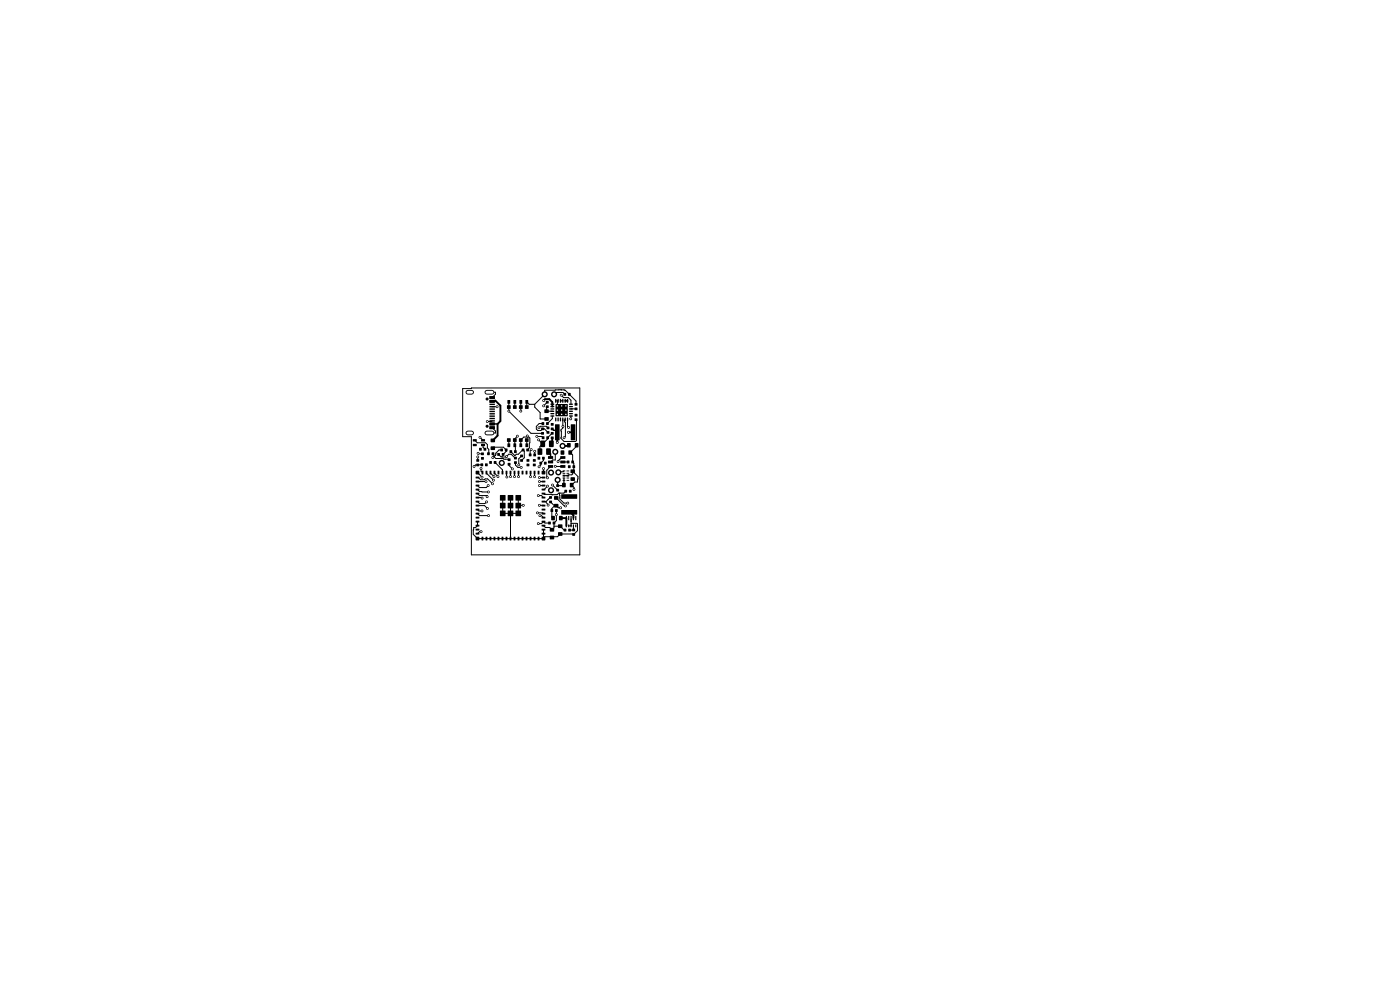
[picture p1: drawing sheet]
<svg xmlns="http://www.w3.org/2000/svg" width="297mm" height="210mm" viewBox="0 0 297 210" stroke-linecap="round" stroke-linejoin="round" font-family="sans-serif">
<g fill="#000">
<path d="M100.3 94.2h.8v.4h-.8zM100.3 93.2h.8v.4h-.8zM101.1 98.4h.5v.5h-.5zM101.1 97.4h.5v.5h-.5zM102 98.3h.5v.6h-.5zM102.1 94.2h.8v.4h-.8zM102.1 93.2h.8v.4h-.8zM102.1 97h.5v.5h-.5zM102.1 96h.5v.5h-.5zM101.7 95h.5v.6h-.5zM102.9 98.3h.5v.6h-.5zM102.6 95h.5v.6h-.5z"/>
<path d="M103.4 96h.5v.5h-.5zM103.8 97.8h.5v.6h-.5zM104.1 93.1h.9v.7h-.9zM104.1 94.7h.9v.7h-.9zM104.3 96h.5v.5h-.5zM103.9 84.1l1-.1 .1 .6h-1.1zM103.9 84.9l1-.1 .1 .6h-1.1zM103.9 89.7l1-.1 .1 .6h-1.1zM103.9 90.5l1-.1 .1 .6h-1.1zM103.8 86.1h1.2v.3h-1.1zM103.8 87.1h1.2v.3h-1.1zM103.8 87.6h1.2v.3h-1.1z"/>
<path d="M103.8 88.6h1.2v.3h-1.1zM103.8 89.1h1.2v.3h-1.1zM103.8 88.1h1.2v.3h-1.1zM103.8 86.6h1.2v.3h-1.1zM103.8 85.6h1.2v.3h-1.1zM104.8 97.8h.5v.6h-.5zM105.5 96.1h.5v.6h-.5zM106.2 95.2h.5v.5h-.5zM106.5 96.1h.5v.6h-.5zM107.1 95.2h.5v.5h-.5zM107.6 86h.7v.7h-.7zM107.6 93h.7v.7h-.7z"/>
<path d="M107.7 84.9h.5v.7h-.5zM107.7 94.1h.5v.7h-.5zM107.7 97.3h.6v.5h-.6zM107.7 98.2h.6v.5h-.6zM108.1 95.5h.5v.6h-.5zM108.9 86h.7v.7h-.7zM108.9 93h.7v.7h-.7zM108.9 84.9h.6v.7h-.6zM108.9 94.1h.6v.7h-.6zM109.1 96.9h.5v.5h-.5zM109.1 97.9h.5v.5h-.5zM109.1 95.5h.5v.6h-.5z"/>
<path d="M110.1 86h.7v.7h-.7zM110.1 93h.7v.7h-.7zM110.2 84.9h.6v.7h-.6zM110.2 94.1h.6v.7h-.6zM110.4 96.5h.5v.5h-.5zM110.4 97.4h.5v.5h-.5zM110.7 95.2h.5v.5h-.5zM111.4 86h.7v.7h-.7zM111.4 93h.7v.7h-.7zM111.5 84.9h.5v.7h-.5zM111.5 94.1h.5v.7h-.5zM111.7 98.4h.6v.5h-.6z"/>
<path d="M111.7 97.4h.6v.5h-.6zM111.7 95.2h.5v.5h-.5zM112.2 96.2h.5v.6h-.5zM113.1 98.4h.5v.5h-.5zM113.1 97.4h.5v.5h-.5zM113.2 96.2h.5v.6h-.5zM114.1 96.9h.5v.6h-.5zM114.8 91.7h.6v.5h-.6zM114.8 90.7h.6v.5h-.6zM115 92.6h.5v.5h-.5zM115 96.9h.5v.6h-.5zM114.5 98h.5v.5h-.5z"/>
<path d="M114.1 95.2h.9v1.2h-.9zM114.9 89.6h.5v.5h-.5zM114.7 93.5h.9v1.3h-.9zM115.9 92.6h.5v.5h-.5zM115.8 86h.6v.5h-.6zM115.8 85.1h.6v.5h-.6zM115.4 98h.5v.5h-.5zM116.3 96.8h1v.5h-1zM116.3 97.7h1v.5l-1 .1zM116.3 98.7h1v.5h-1zM115.5 86.9h.9v.7h-.9zM115.5 88.5h.9v.7h-.9z"/>
<path d="M115.9 89.6h.5v.5h-.5zM116 90.5h.5v.5h-.5zM116 91.5h.5v.5h-.5zM115.9 95.2h.9v1.2h-.9zM116.9 92.6h.5v.5h-.5zM116.9 91.7h.5v.5h-.5zM116.9 89.8h.5v.5h-.5zM116.9 90.7h.5v.5h-.5zM116.5 93.5h.9v1.3h-.9zM116.8 85.7l.7-.1 .1 .2-.1 .1h-.6zM116.8 86.2l.7-.1 .1 .2-.1 .1h-.6zM116.8 86.7l.7-.1 .1 .2-.1 .1h-.6z"/>
<path d="M116.8 87.2l.7-.1 .1 .2-.1 .1h-.6zM116.8 87.7l.7-.1 .1 .2-.1 .1h-.6zM116.8 88.2l.7-.1 .1 .2-.1 .1h-.6zM117.8 90l.9 .1v3.3l-1-.1zM117.8 88.6l.2 .1v.6l-.1 .1-.1-.1zM117.8 84.6l.2 .1v.6l-.1 .2-.1-.2zM118.3 88.6l.2 .1v.6l-.1 .1-.1-.1zM118.3 84.6l.2 .1v.6l-.1 .2-.1-.2zM118.9 98.7h1v.5h-1zM118.9 97.7h1v.5l-1 .1zM118.9 96.8h1v.5h-1zM119 95.6h.7v.8h-.7z"/>
<path d="M118.8 88.6l.2 .1v.6l-.1 .1-.1-.1zM118.8 84.6l.2 .1v.6l-.1 .2-.1-.2zM119.4 99.8h.5v.2h-.5zM119.6 83.4h.5v.5h-.5zM119.3 88.6l.2 .1v.6l-.1 .1-.1-.1zM119.3 84.6l.2 .1v.6l-.1 .2-.1-.2zM119.8 88.6l.2 .1v.6l-.1 .1-.1-.1zM119.8 84.6l.2 .1v.6l-.1 .2-.1-.2zM120.2 99.8h.5v.2h-.5zM120.3 97.7h.5v.6h-.5zM120.3 94h.7v.9h-.7zM117.9 85.7h2.5v2.6h-2.5z"/>
<path d="M120.5 98.7h.5v.6h-.5zM120.5 83.4h.5v.5h-.5zM120.3 88.6l.2 .1v.6l-.1 .1-.1-.1zM120.3 84.6l.2 .1v.6l-.1 .2-.1-.2zM120.6 95.6h.7v.8h-.7zM121.1 90l1 .1-.1 3.3-.9-.1zM121.2 97.7h.5v.6h-.5zM121.5 98.7h.5v.6h-.5zM120.7 88.2l.7-.1 .2 .2-.2 .1h-.6zM120.7 87.7l.7-.1 .2 .2-.2 .1h-.6zM120.7 87.2l.7-.1 .2 .2-.2 .1h-.6zM120.7 86.7l.7-.1 .2 .2-.2 .1h-.6z"/>
<path d="M120.7 86.2l.7-.1 .2 .2-.2 .1h-.6zM120.7 85.7l.7-.1 .2 .2-.2 .1h-.6zM122 94h.7v.9h-.7zM121.9 86.5h.6v.5h-.6zM121.9 85.5h.6v.5h-.6zM121.9 88.8h.6v.5h-.6zM121.9 87.8h.6v.5h-.6zM100.9 101.1h.7l.1 .3-.7 .1zM100.9 102h.7l.1 .3h-.7zM100.9 102.8h.7l.1 .3-.7 .1zM100.9 103.7h.7l.1 .3h-.7zM100.9 104.5h.7l.1 .3-.7 .1z"/>
<path d="M100.9 105.4h.7l.1 .3h-.7zM100.9 106.2h.7l.1 .3-.7 .1zM100.9 107.1h.7l.1 .3h-.7zM100.9 107.9h.7l.1 .3-.7 .1zM100.9 108.8h.7l.1 .3h-.7zM100.9 109.6h.7l.1 .3-.7 .1zM100.9 110.5h.7l.1 .3h-.7zM100.9 111.3h.7l.1 .3-.7 .1zM100.9 112.2h.7l.1 .3h-.7zM100.9 113h.7l.1 .3-.7 .1zM100.9 99.9h.8v.7h-.8zM100.9 113.9h.8v.7h-.8z"/>
<path d="M102.2 99.9h.3v.7h-.3zM102.2 113.9h.3v.7h-.3zM103 99.9h.4l-.1 .7h-.3zM103 113.9h.4l-.1 .7h-.3zM103.9 99.9h.3v.7h-.3zM103.9 113.9h.3v.7h-.3zM104.7 99.9h.4l-.1 .7h-.3zM104.7 113.9h.4l-.1 .7h-.3zM105.6 99.9h.3v.7h-.3zM105.6 113.9h.3v.7h-.3zM106.4 99.9h.4l-.1 .7h-.3zM106.4 113.9h.4l-.1 .7h-.3z"/>
<path d="M106.1 108.3h1.1v1.2h-1.1zM106.1 106.7h1.1v1.1h-1.1zM106.1 105h1.1v1.2h-1.1zM107.3 99.9h.3v.7h-.3zM107.3 113.9h.3v.7h-.3zM108.1 99.9h.4l-.1 .7h-.3zM108.1 113.9h.4l-.1 .7h-.3zM107.7 108.3h1.2v1.2h-1.2zM107.7 106.7h1.2v1.1h-1.2zM107.7 105h1.2v1.2h-1.2zM109 99.9h.3v.7h-.3zM109 113.9h.3v.7h-.3z"/>
<path d="M109.8 99.9h.4l-.1 .7h-.3zM109.8 113.9h.4l-.1 .7h-.3zM109.4 108.3h1.1v1.2h-1.1zM109.4 106.7h1.1v1.1h-1.1zM109.4 105h1.1v1.2h-1.1zM110.7 99.9h.3v.7h-.3zM110.7 113.9h.3v.7h-.3zM111.5 99.9h.4l-.1 .7h-.3zM111.5 113.9h.4l-.1 .7h-.3zM112.4 99.9h.3v.7h-.3zM112.4 113.9h.3v.7h-.3zM113.2 99.9h.4l-.1 .7h-.3z"/>
<path d="M113.2 113.9h.4l-.1 .7h-.3zM114.1 99.9h.3v.7h-.3zM114.1 113.9h.3v.7h-.3zM114.9 113h.7l.1 .3-.7 .1zM114.9 112.2h.7l.1 .3h-.7zM114.9 111.3h.7l.1 .3-.7 .1zM114.9 110.5h.7l.1 .3h-.7zM114.9 109.6h.7l.1 .3-.7 .1zM114.9 108.8h.7l.1 .3h-.7zM114.9 107.9h.7l.1 .3-.7 .1zM114.9 107.1h.7l.1 .3h-.7zM114.9 106.2h.7l.1 .3-.7 .1z"/>
<path d="M114.9 105.4h.7l.1 .3h-.7zM114.9 104.5h.7l.1 .3-.7 .1zM114.9 103.7h.7l.1 .3h-.7zM114.9 102.8h.7l.1 .3-.7 .1zM114.9 102h.7l.1 .3h-.7zM114.9 101.1h.7l.1 .3-.7 .1zM114.9 113.9h.8v.7h-.8zM114.9 99.9h.8v.7h-.8zM116.3 110.7h.5v.5h-.5zM116.5 105.3h.6v.5h-.6zM116.5 106.2h.6v.5h-.6zM117.3 110.7h.5v.5h-.5z"/>
<path d="M116.8 108h.5v.6h-.5zM116.7 112h.8v.7h-.8zM116.7 113.7h.8v.7h-.8zM117 109.5h.7v.8h-.7zM117.6 105.3h.8v.7h-.8zM117.6 106.9h.8v.7h-.8zM117.8 108h.5v.6h-.5zM118 102.8h.6v.5h-.6zM118 103.7h.6v.5h-.6zM118.4 111.3h.9v.7h-.9zM118.4 112.9h.9v.7h-.9zM119.3 102.5h.7v.8h-.7z"/>
<path d="M119.4 100.3h.5v.2h-.5zM119.4 100.7h.5v.4h-.5zM119.4 101.3h.5v.2h-.5zM119.4 101.8h.5v.2h-.5zM118.6 109.5h.7v.8h-.7zM119.6 112.2h.5v.5h-.5zM119.8 103.9h.5v.6h-.5zM120 111.3h.3l-.1 .5h-.2zM120 109.5h.3l-.1 .8h-.2zM120.2 101.8h.5v.2h-.5zM120.2 101.3h.5v.2h-.5zM120.2 100.7h.5v.4h-.5z"/>
<path d="M120.2 100.3h.5v.2h-.5zM120.6 112.2h.5v.5h-.5zM120.5 111.3h.3l-.1 .5h-.2zM120.5 109.5h.3l-.1 .8h-.2zM120.7 103.9h.5v.6h-.5zM120.9 102.5h.7v.8h-.7zM121 111.3h.3l-.1 .5h-.2zM121 109.5h.3l-.1 1.3-.2-.1zM121.1 101.3h.8v.7h-.8zM121.1 99.6h.8v.7h-.8zM121.5 111.3h.3l-.1 .5h-.2zM121.5 109.5h.3l-.1 .8h-.2z"/>
<path d="M121.4 112.2h.6v.5h-.6zM121.4 113.1h.6v.5h-.6zM122 111.3h.3l-.1 .5h-.2zM122 109.5h.3l-.1 .8h-.2zM119.1 104.9l3.3-.1v1h-3.3zM119.1 108.2h3.3v.9l-3.3 .1z"/>
<circle cx="100.6" cy="99" r=".3"/>
<circle cx="101.4" cy="96.9" r=".3"/>
<circle cx="101.4" cy="96.2" r=".3"/>
<circle cx="101.8" cy="92.8" r=".3"/>
<circle cx="102" cy="99.4" r=".3"/>
<circle cx="103.4" cy="89.4" r=".3"/>
<circle cx="104.5" cy="97.1" r=".3"/>
<circle cx="105.5" cy="86.3" r=".3"/>
<circle cx="106.4" cy="98.2" r=".65"/>
<circle cx="107.5" cy="96.8" r=".3"/>
<circle cx="107.9" cy="87.2" r=".3"/>
<circle cx="108.7" cy="99.5" r=".3"/>
<circle cx="109.8" cy="92.5" r=".3"/>
<circle cx="110.1" cy="98.6" r=".3"/>
<circle cx="110.5" cy="87.2" r=".3"/>
<circle cx="110.6" cy="99.2" r=".3"/>
<circle cx="111.9" cy="92.5" r=".3"/>
<circle cx="112.7" cy="95.4" r=".3"/>
<circle cx="113.4" cy="95.7" r=".3"/>
<circle cx="113.9" cy="92.6" r=".3"/>
<circle cx="114.2" cy="93.3" r=".3"/>
<circle cx="114.3" cy="90.7" r=".3"/>
<circle cx="114.4" cy="99" r=".3"/>
<circle cx="115.3" cy="99.4" r=".3"/>
<circle cx="115.3" cy="86.1" r=".3"/>
<circle cx="115.3" cy="85" r=".3"/>
<circle cx="115.5" cy="83.6" r=".65"/>
<circle cx="117.5" cy="83.6" r=".65"/>
<circle cx="117.8" cy="95.8" r=".65"/>
<circle cx="117.8" cy="98.9" r=".3"/>
<circle cx="118.2" cy="93.9" r=".3"/>
<circle cx="118.2" cy="86.1" r=".3"/>
<circle cx="118.2" cy="87" r=".3"/>
<circle cx="118.2" cy="87.9" r=".3"/>
<circle cx="118.4" cy="97.9" r=".3"/>
<circle cx="119.1" cy="83.8" r=".3"/>
<circle cx="119.1" cy="86.1" r=".3"/>
<circle cx="119.1" cy="87" r=".3"/>
<circle cx="119.1" cy="87.9" r=".3"/>
<circle cx="119.3" cy="94.6" r=".65"/>
<circle cx="119.4" cy="90.4" r=".3"/>
<circle cx="119.7" cy="92.9" r=".3"/>
<circle cx="120.1" cy="86.1" r=".3"/>
<circle cx="120.1" cy="87" r=".3"/>
<circle cx="120.1" cy="87.9" r=".3"/>
<circle cx="120.6" cy="91.7" r=".3"/>
<circle cx="120.6" cy="90.7" r=".3"/>
<circle cx="121.1" cy="88.8" r=".3"/>
<circle cx="102.1" cy="112.8" r=".3"/>
<circle cx="102.3" cy="108.4" r=".3"/>
<circle cx="102.3" cy="101.2" r=".3"/>
<circle cx="102.3" cy="105.7" r=".3"/>
<circle cx="103.1" cy="102.2" r=".3"/>
<circle cx="103.2" cy="106.5" r=".3"/>
<circle cx="103.3" cy="105.4" r=".3"/>
<circle cx="103.4" cy="107.9" r=".3"/>
<circle cx="103.6" cy="103" r=".3"/>
<circle cx="103.6" cy="104.4" r=".3"/>
<circle cx="103.6" cy="109.4" r=".3"/>
<circle cx="104.5" cy="102.6" r=".3"/>
<circle cx="104.7" cy="101.9" r=".3"/>
<circle cx="104.8" cy="101.1" r=".3"/>
<circle cx="105.6" cy="101.1" r=".3"/>
<circle cx="107.5" cy="101.2" r=".3"/>
<circle cx="108.3" cy="101.1" r=".3"/>
<circle cx="109.1" cy="101.1" r=".3"/>
<circle cx="110" cy="101.1" r=".3"/>
<circle cx="111" cy="107.2" r=".3"/>
<circle cx="112.5" cy="101.1" r=".3"/>
<circle cx="113.4" cy="101.1" r=".3"/>
<circle cx="114" cy="108.8" r=".3"/>
<circle cx="114.2" cy="105.1" r=".3"/>
<circle cx="114.2" cy="111.1" r=".3"/>
<circle cx="114.4" cy="107.2" r=".3"/>
<circle cx="114.4" cy="101.3" r=".3"/>
<circle cx="114.4" cy="103" r=".3"/>
<circle cx="114.4" cy="102.1" r=".3"/>
<circle cx="114.5" cy="109.4" r=".3"/>
<circle cx="116.2" cy="101.4" r=".3"/>
<circle cx="116.2" cy="103.1" r=".3"/>
<circle cx="116.3" cy="107.2" r=".3"/>
<circle cx="116.9" cy="100.2" r=".65"/>
<circle cx="116.9" cy="104" r=".65"/>
<circle cx="117.2" cy="102.9" r=".3"/>
<circle cx="118" cy="109.2" r=".3"/>
<circle cx="118.3" cy="101.8" r=".65"/>
<circle cx="118.5" cy="100.2" r=".65"/>
<circle cx="118.9" cy="107.7" r=".3"/>
<circle cx="120" cy="107.3" r=".3"/>
<circle cx="120.4" cy="106.7" r=".3"/>
<circle cx="121.8" cy="103.8" r=".3"/>
</g>
<path d="M99.3 83.2h.8M99.3 91.9h.8M103.3 83.2h1.1M103.3 91.9h1.1" fill="none" stroke="#000" stroke-width="1"/>
<path d="M104.4 89.9h1.2M105.1 85h-.4M116.3 95.8l.5 .5v.8M117.1 91l.3 .3h.8" fill="none" stroke="#000" stroke-width=".3"/>
<path d="M104.7 85l-.3 .1M105.1 85h.1M105.1 85l1.1 1.1v3.2l-.6 .6v2.5l-1.1 1M115.3 85l.3-.3h.9l.7 .6v1M116.4 95.8h-.1M117.1 92.9v1.1l-.1 .2M118.2 91.3v2.6M119.9 85h.5M120.6 91.7h1M120.7 94.5l-.2 .1h-1.2M119 109.9h1.1v1.7M120.8 108.7h.2l.6 .6v.6" fill="none" stroke="#000" stroke-width=".4"/>
<g fill="none" stroke="#000" stroke-width=".21">
<path d="M98.2 82.4h1.8v-.1h23v35.4h-23v-25.1h-1.8zM100.7 93.4l.5 .5h1.8l.4 .4v.7l.3 .3-.1 1M101.3 96.9v.8M101.4 96.2l1 .1M101.8 92.8h.1M101.9 92.8l.6 .6M102 99.4v.5l.4 .4M102.2 98.6h-1.3l-.3 .4M102.5 94.4v.5l.4 .4M103.8 83.2h1.3v.4l-.7 .7M104.4 90.7l.7 .7v.5h-1.3M104.4 86.3h1.1"/>
<path d="M104.4 89.3l-.1 .1h-.9M104.5 95.1l.3-.2h2l.6 .6v.3l-.7 .6M104.6 96.3l.1 .2M104.9 96.9l-.4 .2M104.9 96.9l.3 .4h1.5l.2 .1 1.1 .1M105 98.1l1.6 1.6v.6M105.8 96.4a1.67 1.67 0 0 0 1.5 .5l.6-.5h.6l.8 .8M106.4 95.5h-.5l-.7 .6v.4l-.3 .4M107.9 85.3v1.9l4.8 4.7h2.4M107.9 93.4v1.1M108 98.5v.3l.7 .7M108.4 95.8l.9 .8 .2-.2h.5l1-.9 .2 .2v1.4l-.6 .6"/>
<path d="M109.2 85.3v1.1M109.3 98.1v.6l.6 .5h.7M109.8 92.5l-.6 .6 .1 2.7M110.5 94.5v-1.1l.6-.7h1.1l.2 .2-.1 2.1-.4 .5M110.5 85.3v1.9M110.6 96.7l-.5 .6v1.3M111.8 93.4v1.1M111.9 92.5v.2M112.7 95.4l-.2 .2v.9M113.4 95.7v.8M113.4 85.8v.6l1.2 1.1v1.3l1.3 .1M113.4 85.8l2.1-2.1v-.9l4.2-.1 2.5 2.4v.7"/>
<path d="M113.4 85.8h-1.1l-.5-.5v1.1M113.9 92.6h1.1l.2 .3M114.2 93.3l.9 .9M114.3 90.7l.3-.3h1.3l.3 .4M115.2 89.9h-.8l-.6 .6v.5l.3 .3h.6l.4-.3h.4l.7 .7M115.3 97.2v.5l-.6 .6v.4l-.3 .3M115.3 99.4v.9M116.1 85.3l-.8 .8M116.1 86.3l-.2 .1v.8h1.2M116.8 99l-.8 .8v1.4l.2 .2M117.1 91.9l-2.6 2.9v1M117.1 87.2l.1 .1"/>
<path d="M117.2 88.3v.5l-1.1 1.1M117.5 83.7l.4-.4h1.5l.4 .4M117.8 95.9v1.7h-.6l-.4 .4M117.8 98.9l1.6 .1M117.9 85h.5M118.2 85v1.1M118.6 82.7h.1M119 82.7h.1M119.1 83.8l.5 .5h1l.5 .6v.9M119.4 89v1.8l-.4 .4v1.8l.7 .6h2.4l.2-.1-.1-4.5M119.4 98h1.1M119.6 99.9l-.1 .2h-1v.1"/>
<path d="M119.9 89l-.1 .5 .1 .2v2.9l-.2 .3M120.4 89v1.5l.2 .2M121.1 88.3v.5M121.5 100v.5l-.2 .2-1.7 .2M121.5 100l1.1 1.1-.1 1.2h-.6l-.6 .6 .5 .5v.4M122.2 86.7l-1.1 .1M122.3 94.5v.2l-1.3 1.3 .5 .5v1.5l.2 .3v1.4l-.2 .3M101.3 110.7v.8l-.4 .4h-.4l-.1 .5v.9l.9 1h14v-1.9M101.3 100.3l1 .9M101.3 105.6l1 .1M101.3 104.7l.4 .4h1.6v.3M101.3 102.2h1.8"/>
<path d="M101.3 109l.4 .4h1.9M101.3 101.3l.6 .5 1.5-.2 1.1 1M101.3 103l.4 .4h1.5l.4-.4M101.3 103.9l.4 .4 1.9 .1M101.3 106.4l.4 .4h1.2l.3-.3M101.3 107.3h1.5l.6 .6M101.3 108.1l.3 .3h.7M101.9 100.9h.1M101.9 102.2h.1M102.1 112.8h-.4l-.4 .4M102.3 102.2h.1M103.1 102.2h.1"/>
<path d="M103.2 100.3l1.5 1.6M104 100.3l.8 .8M104.9 100.3l.7 .8M106.6 105.6v3.3h3.4v-3.3M107.4 100.3l.1 .9M108.3 100.3v.8M108.3 105.6v8.7M109.1 100.3v.8M110 100.3v.8M111 107.2l-1 .1M112.5 100.3v.8M113.4 100.3v.8"/>
<path d="M114 108.8h1.1l.2 .2M114.2 105.1h.7l.4 .5M114.4 107.2l.9 .1M114.4 101.3h.9M114.4 103h.9M114.4 102.2h.9M114.5 109.4h.4l.4 .4M115.3 106.4h.5M115.8 106.4l.5 .8M116.2 103.1l-.9 .8M116.3 106h.1M116.6 111h-1l-.3-.3-.4 .4h-.7"/>
<path d="M116.8 106.5l.8 .8M116.8 105.5l-1 .9M117.1 113.9v.1M117.2 102.9l1.1 1.1M117.5 111.6h1.4l.8 .9h.2M117.6 107.3h.4l.4 .4h.5M117.6 107.3l-.5 .6v1.7l.2 .3M118 105.6l1.7 1.7h.3M118 108.3v2.2l-.5 .5v.9l-.4 .5-.5-.5h-.9l-.4-.4M118.7 104.6l.1 1.2 .8 .9h.8M120 104.2l-.4 .4h-1.1l-.3 .3h-2.7l-.2-.2M121.2 111l1.3 .1v1.5l-.8 .8-2.8-.1-.6 .6h-3"/>
<path d="M121.2 110.1v1.5h-.6M121.6 112.4l-.8 .1M121.6 112.4h.1M121.6 111.6v.8"/>
</g>
<path d="M119.4 97.1h-.3l-.7 .8M119.6 101.4v1.5l-.1 .1h-1.2v-1.2" fill="none" stroke="#000" stroke-width=".25"/>
<path d="M118.9 85h.5" fill="none" stroke="#000" stroke-width=".28"/>
<g fill="#fff">
<circle cx="102.3" cy="101.2" r=".15"/>
<circle cx="114.2" cy="93.3" r=".15"/>
<circle cx="101.3" cy="96.9" r=".15"/>
<circle cx="121.8" cy="103.8" r=".15"/>
<circle cx="111" cy="107.2" r=".15"/>
<circle cx="115.3" cy="99.4" r=".15"/>
<circle cx="118.9" cy="107.7" r=".15"/>
<circle cx="104.5" cy="97.1" r=".15"/>
<circle cx="105.5" cy="86.3" r=".15"/>
<circle cx="107.5" cy="96.8" r=".15"/>
<circle cx="103.4" cy="89.4" r=".15"/>
<circle cx="120" cy="107.3" r=".15"/>
<circle cx="118" cy="109.2" r=".15"/>
<circle cx="114.4" cy="99" r=".15"/>
<circle cx="120.6" cy="90.7" r=".15"/>
<circle cx="116.2" cy="103.1" r=".15"/>
<circle cx="114.3" cy="90.7" r=".15"/>
<circle cx="100.6" cy="99" r=".15"/>
<circle cx="102.1" cy="112.8" r=".15"/>
<circle cx="118.4" cy="97.9" r=".15"/>
<circle cx="116.3" cy="107.2" r=".15"/>
<circle cx="117.2" cy="102.9" r=".15"/>
<circle cx="114.2" cy="105.1" r=".15"/>
<circle cx="114.4" cy="107.2" r=".15"/>
<circle cx="115.3" cy="86.1" r=".15"/>
<circle cx="107.9" cy="87.2" r=".15"/>
<circle cx="114.4" cy="102.2" r=".15"/>
<circle cx="116.2" cy="101.4" r=".15"/>
<circle cx="114.2" cy="111.1" r=".15"/>
<circle cx="114.5" cy="109.4" r=".15"/>
<circle cx="108.7" cy="99.5" r=".15"/>
<circle cx="110.6" cy="99.2" r=".15"/>
<circle cx="114" cy="108.8" r=".15"/>
<circle cx="120.4" cy="106.7" r=".15"/>
<circle cx="121.1" cy="88.8" r=".15"/>
<circle cx="114.4" cy="103" r=".15"/>
<circle cx="110.1" cy="98.6" r=".15"/>
<circle cx="114.4" cy="101.3" r=".15"/>
<circle cx="113.4" cy="95.7" r=".15"/>
<circle cx="111.9" cy="92.5" r=".15"/>
<circle cx="113.4" cy="101.1" r=".15"/>
<circle cx="109.8" cy="92.5" r=".15"/>
<circle cx="112.6" cy="101.1" r=".15"/>
<circle cx="117.8" cy="98.9" r=".15"/>
<circle cx="110" cy="101.1" r=".15"/>
<circle cx="119.7" cy="92.9" r=".15"/>
<circle cx="109.1" cy="101.1" r=".15"/>
<circle cx="113.9" cy="92.6" r=".15"/>
<circle cx="108.3" cy="101.1" r=".15"/>
<circle cx="107.5" cy="101.2" r=".15"/>
<circle cx="105.6" cy="101.1" r=".15"/>
<circle cx="104.8" cy="101.1" r=".15"/>
<circle cx="104.7" cy="101.9" r=".15"/>
<circle cx="102" cy="99.4" r=".15"/>
<circle cx="104.5" cy="102.6" r=".15"/>
<circle cx="103.1" cy="102.2" r=".15"/>
<circle cx="103.6" cy="103" r=".15"/>
<circle cx="103.6" cy="104.4" r=".15"/>
<circle cx="103.3" cy="105.4" r=".15"/>
<circle cx="102.3" cy="105.7" r=".15"/>
<circle cx="103.2" cy="106.5" r=".15"/>
<circle cx="103.4" cy="107.9" r=".15"/>
<circle cx="102.3" cy="108.4" r=".15"/>
<circle cx="103.6" cy="109.4" r=".15"/>
<circle cx="118.2" cy="93.9" r=".15"/>
<circle cx="115.3" cy="85" r=".15"/>
<circle cx="120.6" cy="91.7" r=".15"/>
<circle cx="101.8" cy="92.8" r=".15"/>
<circle cx="101.4" cy="96.2" r=".15"/>
<circle cx="110.5" cy="87.2" r=".15"/>
<circle cx="112.7" cy="95.4" r=".15"/>
<circle cx="119.4" cy="90.4" r=".15"/>
<circle cx="119.1" cy="83.8" r=".15"/>
</g>
<g fill="#000">
<circle cx="103.3" cy="90.4" r=".33"/>
<circle cx="103.3" cy="84.6" r=".33"/>
</g>
<path d="M99.3 83.2h.8M99.3 91.9h.8M103.3 83.2h1.1M103.3 91.9h1.1" fill="none" stroke="#fff" stroke-width=".6"/>
<g fill="#fff">
<circle cx="116.9" cy="104" r=".35"/>
<circle cx="117.5" cy="83.7" r=".35"/>
<circle cx="115.5" cy="83.7" r=".35"/>
<circle cx="117.8" cy="95.8" r=".35"/>
<circle cx="116.9" cy="100.2" r=".35"/>
<circle cx="106.5" cy="98.2" r=".35"/>
<circle cx="120" cy="87.9" r=".15"/>
<circle cx="120" cy="87" r=".15"/>
<circle cx="120" cy="86.1" r=".15"/>
<circle cx="119.2" cy="87.9" r=".15"/>
<circle cx="119.1" cy="87" r=".15"/>
<circle cx="119.1" cy="86.1" r=".15"/>
<circle cx="118.3" cy="87.9" r=".15"/>
<circle cx="118.3" cy="87" r=".15"/>
<circle cx="118.3" cy="86.1" r=".15"/>
<circle cx="118.3" cy="101.8" r=".35"/>
<circle cx="119.3" cy="94.6" r=".35"/>
<circle cx="118.5" cy="100.2" r=".35"/>
</g>
</svg>
